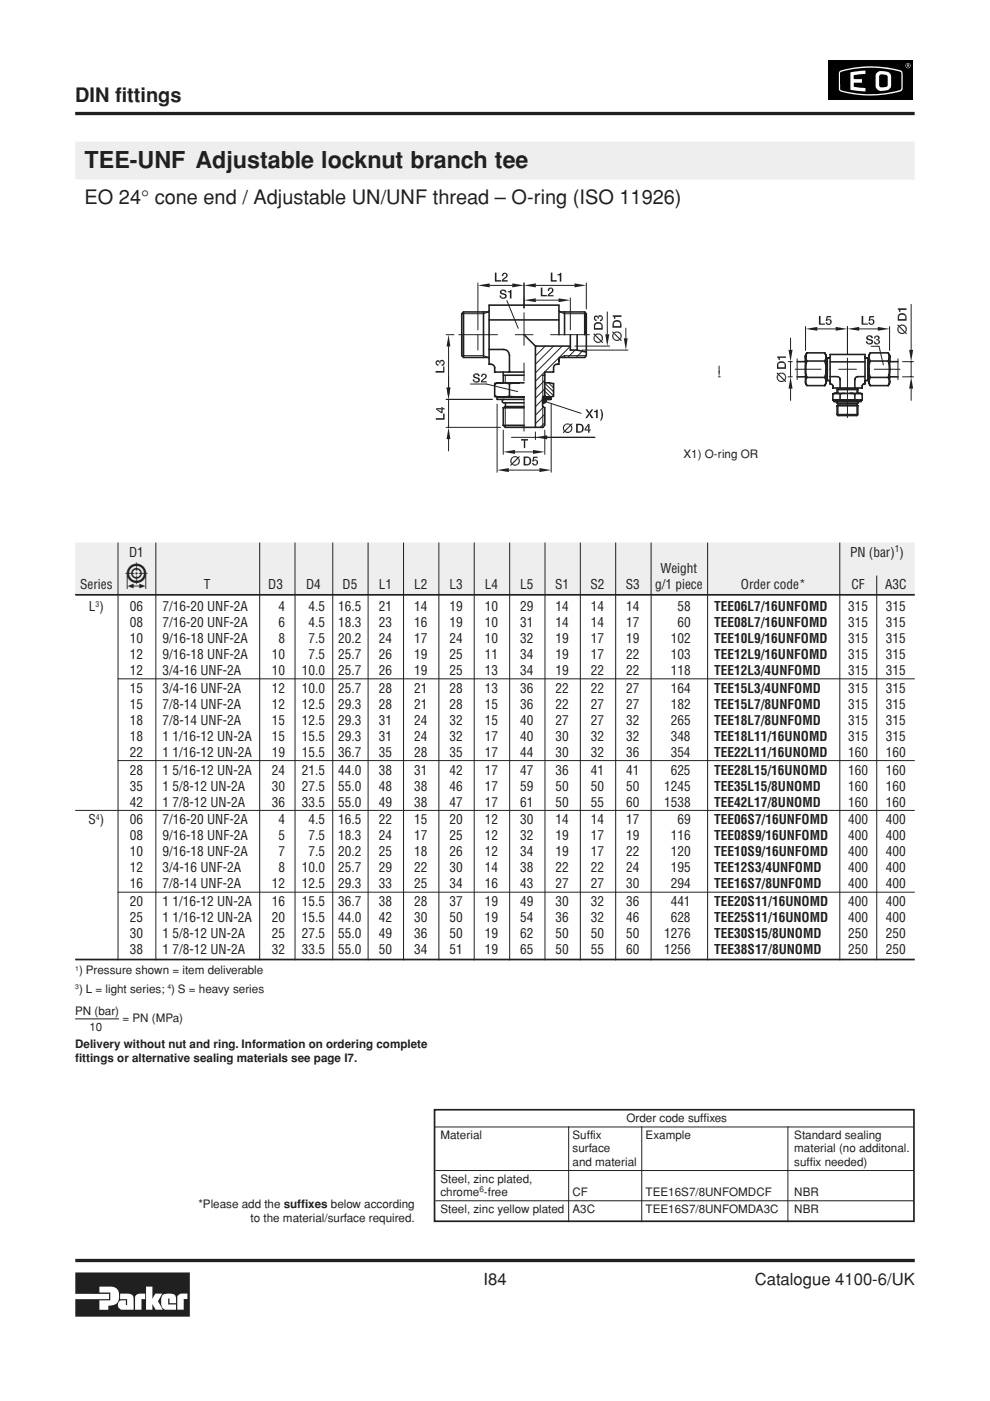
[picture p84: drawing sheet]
<svg xmlns="http://www.w3.org/2000/svg" width="210mm" height="297mm" viewBox="0 0 210 297" stroke-linecap="round" stroke-linejoin="round" font-family="sans-serif">
<defs><g id="words">
<text font-size="7.1" fill="#231f20" x="26.5" y="124.8">5</text>
<text font-size="4.9" fill="#231f20" x="17.9" y="35.6">TEE-UNF Adjustable locknut branch tee</text>
<g font-size="4.2" fill="#231f20">
<text x="15.9" y="21.6">DIN fittings</text>
<text x="17.9" y="43.3">EO 24° cone end / Adjustable UN/UNF thread – O-ring (ISO 11926)</text>
</g>
<g font-size="3.5" fill="#231f20">
<text x="102.5" y="272.4">I84</text>
<text x="160" y="272.4">Catalogue 4100-6/UK</text>
</g>
<g font-size="2.8" fill="#231f20">
<text x="27.4" y="118">D1</text>
<text x="180.3" y="118">PN (bar) )</text>
<text x="17" y="124.8">Series</text>
<text x="43.2" y="124.8">T</text>
<text x="56.9" y="124.8">D3</text>
<text x="64.9" y="124.8">D4</text>
<text x="72.6" y="124.8">D5</text>
<text x="80.3" y="124.8">L1</text>
<text x="87.8" y="124.8">L2</text>
<text x="95.3" y="124.8">L3</text>
<text x="102.8" y="124.8">L4</text>
<text x="110.3" y="124.8">L5</text>
<text x="117.7" y="124.8">S1</text>
<text x="125.2" y="124.8">S2</text>
<text x="132.7" y="124.8">S3</text>
<text x="138.9" y="124.8">g/1 piece</text>
<text x="140.1" y="121.4">Weight</text>
<text x="157.1" y="124.8">Order code*</text>
<text x="180.5" y="124.8">CF</text>
<text x="187.7" y="124.8">A3C</text>
<text x="18.9" y="129.6">L )</text>
<text x="27.5" y="129.6">06</text>
<text x="34.4" y="129.6">7/16-20 UNF-2A</text>
<text x="59" y="129.6">4</text>
<text x="65.4" y="129.6">4.5</text>
<text x="71.7" y="129.6">16.5</text>
<text x="80.3" y="129.6">21</text>
<text x="87.8" y="129.6">14</text>
<text x="95.3" y="129.6">19</text>
<text x="102.8" y="129.6">10</text>
<text x="110.3" y="129.6">29</text>
<text x="117.8" y="129.6">14</text>
<text x="125.3" y="129.6">14</text>
<text x="132.8" y="129.6">14</text>
<text x="143.6" y="129.6">58</text>
<text x="151.5" y="129.6">TEE06L7/16UNFOMD</text>
<text x="179.8" y="129.6">315</text>
<text x="187.8" y="129.6">315</text>
<text x="27.5" y="136.3">10</text>
<text x="27.5" y="132.9">08</text>
<text x="34.4" y="136.3">9/16-18 UNF-2A</text>
<text x="34.4" y="132.9">7/16-20 UNF-2A</text>
<text x="59" y="136.3">8</text>
<text x="59" y="132.9">6</text>
<text x="65.4" y="136.3">7.5</text>
<text x="65.4" y="132.9">4.5</text>
<text x="71.7" y="136.3">20.2</text>
<text x="71.7" y="132.9">18.3</text>
<text x="80.3" y="136.3">24</text>
<text x="80.3" y="132.9">23</text>
<text x="87.8" y="136.3">17</text>
<text x="87.8" y="132.9">16</text>
<text x="95.3" y="132.9">19</text>
<text x="95.3" y="136.3">24</text>
<text x="102.8" y="132.9">10</text>
<text x="102.8" y="136.3">10</text>
<text x="110.3" y="132.9">31</text>
<text x="110.3" y="136.3">32</text>
<text x="117.8" y="132.9">14</text>
<text x="117.8" y="136.3">19</text>
<text x="125.3" y="132.9">14</text>
<text x="125.3" y="136.3">17</text>
<text x="132.8" y="132.9">17</text>
<text x="132.8" y="136.3">19</text>
<text x="142.2" y="136.3">102</text>
<text x="143.6" y="132.9">60</text>
<text x="151.5" y="136.3">TEE10L9/16UNFOMD</text>
<text x="151.5" y="132.9">TEE08L7/16UNFOMD</text>
<text x="179.8" y="132.9">315</text>
<text x="179.8" y="136.3">315</text>
<text x="187.8" y="132.9">315</text>
<text x="187.8" y="136.3">315</text>
<text x="27.5" y="139.7">12</text>
<text x="27.5" y="143.1">12</text>
<text x="34.4" y="139.7">9/16-18 UNF-2A</text>
<text x="34.4" y="143.1">3/4-16 UNF-2A</text>
<text x="57.6" y="139.7">10</text>
<text x="57.6" y="143.1">10</text>
<text x="64" y="143.1">10.0</text>
<text x="65.4" y="139.7">7.5</text>
<text x="71.7" y="139.7">25.7</text>
<text x="71.7" y="143.1">25.7</text>
<text x="80.3" y="139.7">26</text>
<text x="80.3" y="143.1">26</text>
<text x="87.8" y="139.7">19</text>
<text x="87.8" y="143.1">19</text>
<text x="95.3" y="139.7">25</text>
<text x="95.3" y="143.1">25</text>
<text x="102.8" y="139.7">11</text>
<text x="102.8" y="143.1">13</text>
<text x="110.3" y="139.7">34</text>
<text x="110.3" y="143.1">34</text>
<text x="117.8" y="139.7">19</text>
<text x="117.8" y="143.1">19</text>
<text x="125.3" y="139.7">17</text>
<text x="125.3" y="143.1">22</text>
<text x="132.8" y="139.7">22</text>
<text x="132.8" y="143.1">22</text>
<text x="142.2" y="139.7">103</text>
<text x="142.2" y="143.1">118</text>
<text x="151.5" y="139.7">TEE12L9/16UNFOMD</text>
<text x="151.5" y="143.1">TEE12L3/4UNFOMD</text>
<text x="179.8" y="139.7">315</text>
<text x="179.8" y="143.1">315</text>
<text x="187.8" y="139.7">315</text>
<text x="187.8" y="143.1">315</text>
<text x="27.5" y="146.9">15</text>
<text x="34.4" y="146.9">3/4-16 UNF-2A</text>
<text x="57.6" y="146.9">12</text>
<text x="64" y="146.9">10.0</text>
<text x="71.7" y="146.9">25.7</text>
<text x="80.3" y="146.9">28</text>
<text x="87.8" y="146.9">21</text>
<text x="95.3" y="146.9">28</text>
<text x="102.8" y="146.9">13</text>
<text x="110.3" y="146.9">36</text>
<text x="117.8" y="146.9">22</text>
<text x="125.3" y="146.9">22</text>
<text x="132.8" y="146.9">27</text>
<text x="142.2" y="146.9">164</text>
<text x="151.5" y="146.9">TEE15L3/4UNFOMD</text>
<text x="179.8" y="146.9">315</text>
<text x="187.8" y="146.9">315</text>
<text x="27.5" y="153.7">18</text>
<text x="27.5" y="150.3">15</text>
<text x="34.4" y="153.7">7/8-14 UNF-2A</text>
<text x="34.4" y="150.3">7/8-14 UNF-2A</text>
<text x="57.6" y="153.7">15</text>
<text x="57.6" y="150.3">12</text>
<text x="64" y="153.7">12.5</text>
<text x="64" y="150.3">12.5</text>
<text x="71.7" y="153.7">29.3</text>
<text x="71.7" y="150.3">29.3</text>
<text x="80.3" y="153.7">31</text>
<text x="80.3" y="150.3">28</text>
<text x="87.8" y="153.7">24</text>
<text x="87.8" y="150.3">21</text>
<text x="95.3" y="153.7">32</text>
<text x="95.3" y="150.3">28</text>
<text x="102.8" y="153.7">15</text>
<text x="102.8" y="150.3">15</text>
<text x="110.3" y="153.7">40</text>
<text x="110.3" y="150.3">36</text>
<text x="117.8" y="153.7">27</text>
<text x="117.8" y="150.3">22</text>
<text x="125.3" y="153.7">27</text>
<text x="125.3" y="150.3">27</text>
<text x="132.8" y="153.7">32</text>
<text x="132.8" y="150.3">27</text>
<text x="142.2" y="153.7">265</text>
<text x="142.2" y="150.3">182</text>
<text x="151.5" y="153.7">TEE18L7/8UNFOMD</text>
<text x="151.5" y="150.3">TEE15L7/8UNFOMD</text>
<text x="179.8" y="153.7">315</text>
<text x="179.8" y="150.3">315</text>
<text x="187.8" y="153.7">315</text>
<text x="187.8" y="150.3">315</text>
<text x="27.5" y="157">18</text>
<text x="27.5" y="160.4">22</text>
<text x="34.4" y="157">1 1/16-12 UN-2A</text>
<text x="34.4" y="160.4">1 1/16-12 UN-2A</text>
<text x="57.6" y="157">15</text>
<text x="57.6" y="160.4">19</text>
<text x="64" y="157">15.5</text>
<text x="64" y="160.4">15.5</text>
<text x="71.7" y="157">29.3</text>
<text x="71.7" y="160.4">36.7</text>
<text x="80.3" y="157">31</text>
<text x="80.3" y="160.4">35</text>
<text x="87.8" y="157">24</text>
<text x="87.8" y="160.4">28</text>
<text x="95.3" y="157">32</text>
<text x="95.3" y="160.4">35</text>
<text x="102.8" y="157">17</text>
<text x="102.8" y="160.4">17</text>
<text x="110.3" y="157">40</text>
<text x="110.3" y="160.4">44</text>
<text x="117.8" y="157">30</text>
<text x="117.8" y="160.4">30</text>
<text x="125.3" y="157">32</text>
<text x="125.3" y="160.4">32</text>
<text x="132.8" y="157">32</text>
<text x="132.8" y="160.4">36</text>
<text x="142.2" y="157">348</text>
<text x="142.2" y="160.4">354</text>
<text x="151.5" y="157">TEE18L11/16UNOMD</text>
<text x="151.5" y="160.4">TEE22L11/16UNOMD</text>
<text x="179.8" y="157">315</text>
<text x="179.8" y="160.4">160</text>
<text x="187.8" y="157">315</text>
<text x="187.8" y="160.4">160</text>
<text x="27.5" y="167.6">35</text>
<text x="27.5" y="164.2">28</text>
<text x="34.4" y="167.6">1 5/8-12 UN-2A</text>
<text x="34.4" y="164.2">1 5/16-12 UN-2A</text>
<text x="57.6" y="167.6">30</text>
<text x="57.6" y="164.2">24</text>
<text x="64" y="167.6">27.5</text>
<text x="64" y="164.2">21.5</text>
<text x="71.7" y="167.6">55.0</text>
<text x="71.7" y="164.2">44.0</text>
<text x="80.3" y="167.6">48</text>
<text x="80.3" y="164.2">38</text>
<text x="87.8" y="167.6">38</text>
<text x="87.8" y="164.2">31</text>
<text x="95.3" y="167.6">46</text>
<text x="95.3" y="164.2">42</text>
<text x="102.8" y="167.6">17</text>
<text x="102.8" y="164.2">17</text>
<text x="110.3" y="167.6">59</text>
<text x="110.3" y="164.2">47</text>
<text x="117.8" y="167.6">50</text>
<text x="117.8" y="164.2">36</text>
<text x="125.3" y="167.6">50</text>
<text x="125.3" y="164.2">41</text>
<text x="132.8" y="167.6">50</text>
<text x="132.8" y="164.2">41</text>
<text x="140.8" y="167.6">1245</text>
<text x="142.2" y="164.2">625</text>
<text x="151.5" y="167.6">TEE35L15/8UNOMD</text>
<text x="151.5" y="164.2">TEE28L15/16UNOMD</text>
<text x="179.8" y="167.6">160</text>
<text x="179.8" y="164.2">160</text>
<text x="187.8" y="164.2">160</text>
<text x="187.8" y="167.6">160</text>
<text x="27.5" y="171">42</text>
<text x="34.4" y="171">1 7/8-12 UN-2A</text>
<text x="57.6" y="171">36</text>
<text x="64" y="171">33.5</text>
<text x="71.7" y="171">55.0</text>
<text x="80.3" y="171">49</text>
<text x="87.8" y="171">38</text>
<text x="95.3" y="171">47</text>
<text x="102.8" y="171">17</text>
<text x="110.3" y="171">61</text>
<text x="117.8" y="171">50</text>
<text x="125.3" y="171">55</text>
<text x="132.8" y="171">60</text>
<text x="140.8" y="171">1538</text>
<text x="151.5" y="171">TEE42L17/8UNOMD</text>
<text x="179.8" y="171">160</text>
<text x="187.8" y="171">160</text>
<text x="18.8" y="174.8">S )</text>
<text x="27.5" y="178.2">08</text>
<text x="27.5" y="174.8">06</text>
<text x="34.4" y="178.2">9/16-18 UNF-2A</text>
<text x="34.4" y="174.8">7/16-20 UNF-2A</text>
<text x="59" y="178.2">5</text>
<text x="59" y="174.8">4</text>
<text x="65.4" y="178.2">7.5</text>
<text x="65.4" y="174.8">4.5</text>
<text x="71.7" y="178.2">18.3</text>
<text x="71.7" y="174.8">16.5</text>
<text x="80.3" y="178.2">24</text>
<text x="80.3" y="174.8">22</text>
<text x="87.8" y="178.2">17</text>
<text x="87.8" y="174.8">15</text>
<text x="95.3" y="174.8">20</text>
<text x="95.3" y="178.2">25</text>
<text x="102.8" y="174.8">12</text>
<text x="102.8" y="178.2">12</text>
<text x="110.3" y="174.8">30</text>
<text x="110.3" y="178.2">32</text>
<text x="117.8" y="174.8">14</text>
<text x="117.8" y="178.2">19</text>
<text x="125.3" y="174.8">14</text>
<text x="125.3" y="178.2">17</text>
<text x="132.8" y="174.8">17</text>
<text x="132.8" y="178.2">19</text>
<text x="142.2" y="178.2">116</text>
<text x="143.6" y="174.8">69</text>
<text x="151.5" y="178.2">TEE08S9/16UNFOMD</text>
<text x="151.5" y="174.8">TEE06S7/16UNFOMD</text>
<text x="179.8" y="178.2">400</text>
<text x="179.8" y="174.8">400</text>
<text x="187.8" y="178.2">400</text>
<text x="187.8" y="174.8">400</text>
<text x="27.5" y="185">12</text>
<text x="27.5" y="181.6">10</text>
<text x="34.4" y="185">3/4-16 UNF-2A</text>
<text x="34.4" y="181.6">9/16-18 UNF-2A</text>
<text x="59" y="185">8</text>
<text x="59" y="181.6">7</text>
<text x="64" y="185">10.0</text>
<text x="65.4" y="181.6">7.5</text>
<text x="71.7" y="185">25.7</text>
<text x="71.7" y="181.6">20.2</text>
<text x="80.3" y="185">29</text>
<text x="80.3" y="181.6">25</text>
<text x="87.8" y="185">22</text>
<text x="87.8" y="181.6">18</text>
<text x="95.3" y="181.6">26</text>
<text x="95.3" y="185">30</text>
<text x="102.8" y="181.6">12</text>
<text x="102.8" y="185">14</text>
<text x="110.3" y="181.6">34</text>
<text x="110.3" y="185">38</text>
<text x="117.8" y="181.6">19</text>
<text x="117.8" y="185">22</text>
<text x="125.3" y="181.6">17</text>
<text x="125.3" y="185">22</text>
<text x="132.8" y="181.6">22</text>
<text x="132.8" y="185">24</text>
<text x="142.2" y="185">195</text>
<text x="142.2" y="181.6">120</text>
<text x="151.5" y="185">TEE12S3/4UNFOMD</text>
<text x="151.5" y="181.6">TEE10S9/16UNFOMD</text>
<text x="179.8" y="185">400</text>
<text x="179.8" y="181.6">400</text>
<text x="187.8" y="185">400</text>
<text x="187.8" y="181.6">400</text>
<text x="27.5" y="188.4">16</text>
<text x="34.4" y="188.4">7/8-14 UNF-2A</text>
<text x="57.6" y="188.4">12</text>
<text x="64" y="188.4">12.5</text>
<text x="71.7" y="188.4">29.3</text>
<text x="80.3" y="188.4">33</text>
<text x="87.8" y="188.4">25</text>
<text x="95.3" y="188.4">34</text>
<text x="102.8" y="188.4">16</text>
<text x="110.3" y="188.4">43</text>
<text x="117.8" y="188.4">27</text>
<text x="125.3" y="188.4">27</text>
<text x="132.8" y="188.4">30</text>
<text x="142.2" y="188.4">294</text>
<text x="151.5" y="188.4">TEE16S7/8UNFOMD</text>
<text x="179.8" y="188.4">400</text>
<text x="187.8" y="188.4">400</text>
<text x="27.5" y="195.5">25</text>
<text x="27.5" y="192.1">20</text>
<text x="34.4" y="195.5">1 1/16-12 UN-2A</text>
<text x="34.4" y="192.1">1 1/16-12 UN-2A</text>
<text x="57.6" y="195.5">20</text>
<text x="57.6" y="192.1">16</text>
<text x="64" y="195.5">15.5</text>
<text x="64" y="192.1">15.5</text>
<text x="71.7" y="195.5">44.0</text>
<text x="71.7" y="192.1">36.7</text>
<text x="80.3" y="195.5">42</text>
<text x="80.3" y="192.1">38</text>
<text x="87.8" y="195.5">30</text>
<text x="87.8" y="192.1">28</text>
<text x="95.3" y="195.5">50</text>
<text x="95.3" y="192.1">37</text>
<text x="102.8" y="195.5">19</text>
<text x="102.8" y="192.1">19</text>
<text x="110.3" y="195.5">54</text>
<text x="110.3" y="192.1">49</text>
<text x="117.8" y="195.5">36</text>
<text x="117.8" y="192.1">30</text>
<text x="125.3" y="195.5">32</text>
<text x="125.3" y="192.1">32</text>
<text x="132.8" y="195.5">46</text>
<text x="132.8" y="192.1">36</text>
<text x="142.2" y="195.5">628</text>
<text x="142.2" y="192.1">441</text>
<text x="151.5" y="195.5">TEE25S11/16UNOMD</text>
<text x="151.5" y="192.1">TEE20S11/16UNOMD</text>
<text x="179.8" y="195.5">400</text>
<text x="179.8" y="192.1">400</text>
<text x="187.8" y="192.1">400</text>
<text x="187.8" y="195.5">400</text>
<text x="27.5" y="198.9">30</text>
<text x="27.5" y="202.3">38</text>
<text x="34.4" y="198.9">1 5/8-12 UN-2A</text>
<text x="34.4" y="202.3">1 7/8-12 UN-2A</text>
<text x="57.6" y="198.9">25</text>
<text x="57.6" y="202.3">32</text>
<text x="64" y="198.9">27.5</text>
<text x="64" y="202.3">33.5</text>
<text x="71.7" y="198.9">55.0</text>
<text x="71.7" y="202.3">55.0</text>
<text x="80.3" y="198.9">49</text>
<text x="80.3" y="202.3">50</text>
<text x="87.8" y="198.9">36</text>
<text x="87.8" y="202.3">34</text>
<text x="95.3" y="198.9">50</text>
<text x="95.3" y="202.3">51</text>
<text x="102.8" y="198.9">19</text>
<text x="102.8" y="202.3">19</text>
<text x="110.3" y="198.9">62</text>
<text x="110.3" y="202.3">65</text>
<text x="117.8" y="198.9">50</text>
<text x="117.8" y="202.3">50</text>
<text x="125.3" y="198.9">50</text>
<text x="125.3" y="202.3">55</text>
<text x="132.8" y="198.9">50</text>
<text x="132.8" y="202.3">60</text>
<text x="140.8" y="198.9">1276</text>
<text x="140.8" y="202.3">1256</text>
<text x="151.5" y="198.9">TEE30S15/8UNOMD</text>
<text x="151.5" y="202.3">TEE38S17/8UNOMD</text>
<text x="179.8" y="198.9">250</text>
<text x="179.8" y="202.3">250</text>
<text x="187.8" y="198.9">250</text>
<text x="187.8" y="202.3">250</text>
</g>
<g font-size="2.5" fill="#231f20">
<text x="144.9" y="97">X1) O-ring OR</text>
<text x="16.8" y="206.6">) Pressure shown = item deliverable</text>
<text x="15.9" y="215.1">PN (bar)</text>
<text x="16.8" y="210.6">) L = light series; ) S = heavy series</text>
<text x="18.9" y="218.6">10</text>
<text x="26" y="216.6">= PN (MPa)</text>
<text x="15.9" y="222.1">Delivery without nut and ring. Information on ordering complete</text>
<text x="15.9" y="225.1">fittings or alternative sealing materials see page I7.</text>
<text x="132.8" y="237.9">Order code suffixes</text>
<text x="93.4" y="241.5">Material</text>
<text x="121.4" y="241.5">Suffix</text>
<text x="121.4" y="244.3">surface</text>
<text x="136.9" y="241.5">Example</text>
<text x="168.4" y="241.5">Standard sealing</text>
<text x="168.4" y="244.3">material (no additonal.</text>
<text x="93.4" y="250.8">Steel, zinc plated,</text>
<text x="121.4" y="247.2">and material</text>
<text x="168.4" y="247.2">suffix needed)</text>
<text x="42.1" y="256.1">*Please add the suffixes below according</text>
<text x="93.4" y="257.1">Steel, zinc yellow plated A3C</text>
<text x="93.4" y="253.6">chrome -free</text>
<text x="121.4" y="253.6">CF</text>
<text x="136.9" y="253.6">TEE16S7/8UNFOMDCF</text>
<text x="136.9" y="257.1">TEE16S7/8UNFOMDA3C</text>
<text x="168.4" y="257.1">NBR</text>
<text x="168.4" y="253.6">NBR</text>
<text x="53.1" y="259.1">to the material/surface required.</text>
</g>
<text font-size="2" fill="#231f20" x="189.7" y="117.1">1</text>
<g font-size="1.7" fill="#231f20">
<text x="20.3" y="128.6">3</text>
<text x="20.3" y="173.9">4</text>
<text x="101.6" y="252.7">6</text>
</g>
<g font-size="1.4" fill="#231f20">
<text x="15.9" y="205.8">1</text>
<text x="15.9" y="209.8">3</text>
<text x="35.5" y="209.8">4</text>
</g>
</g></defs>
<path d="M-.1 11.1h1.1" fill="none" stroke="#000" stroke-width=".21"/>
<path d="M0 9.6h3v3h-3z" fill="#fff"/>
<path d="M-.1 285.9h1.1" fill="none" stroke="#000" stroke-width=".21"/>
<g fill="#fff">
<path d="M0 284.5h4v3h-4z"/>
<path d="M0 288.5h5.9v7h-5.9z"/>
</g>
<path d="M175.7 12.9h17.9v8.3h-17.9z" fill="#000"/>
<circle cx="192.5" cy="13.9" r=".54" fill="#fff"/>
<circle cx="192.5" cy="13.9" r=".46" fill="#000"/>
<path d="M192.3 13.7l.5 .1v.4l-.4-.2-.1 .2z" fill="#fff"/>
<path d="M192.4 13.8l.3 .1h-.3z" fill="#000"/>
<path d="M178.1 15.1a21.9 21.9 0 0 1 13.1 0l.2 .7-.1 3.3a6.5 6.5 0 0 1-3.5 .9 20.9 20.9 0 0 1-9.8-.8l-.1-.3v-3.5z" fill="#fff"/>
<path d="M178.2 15.3a22 22 0 0 1 12.8 0l.1 .3-.1 3.3a19.8 19.8 0 0 1-8.9 .9h-.6a7.4 7.4 0 0 1-3.4-.9z" fill="#000"/>
<g fill="#fff">
<path d="M180.3 15.3l3.2-.3v.7l-2.5 .3v.8h1.8v.7h-1.8v.9l2.5 .3v.7l-3.2-.4z"/>
<path d="M185.9 15.5a2.43 2.43 0 0 1 2.9 .2l.1 .5-.1 2.4a2.34 2.34 0 0 1-2.9 .2l-.3-.5v-2.3z"/>
</g>
<path d="M186.5 15.9l.5-.1a1 1 0 0 1 1.2 .5v1.7a1.21 1.21 0 0 1-1.6 .4l-.2-.3z" fill="#000"/>
<path d="M16 269.8h24.3v9.4h-24.3v-3.8h7.1v-1.1h-7.1z" fill="#231f20"/>
<g fill="#fff">
<path d="M21.1 272.8h1.9a1.81 1.81 0 0 1 2.3 2.1 1.85 1.85 0 0 1-2.3 1.9v.9h-1.9v-2h2.3v-1.7h-2.3z"/>
<path d="M31 272.8h1.3v2.6l.6-1.1h1.5l-.9 1.6 1 1.8h-1.5l-.7-1.2v1.2h-1.3z"/>
<path d="M34.4 274.6a2.3 2.3 0 0 1 2.8 .2l.1 1.5h-1.4v-1h-.2v1.3h1.6v1.1l-2.5-.1a2.51 2.51 0 0 1-.4-3z"/>
<path d="M28.8 274.7l.8-.4h1.2v1.1h-.8v2.3h-1.4v-2.7z"/>
<path d="M25.5 274.3a3.5 3.5 0 0 1 2.7 .5l.1 2.9h-2.5a1.07 1.07 0 0 1-.7-1.4 1.07 1.07 0 0 1 1.4-.6h.2v1h.3v-1.3h-1.5z"/>
<path d="M37.7 274.7l.8-.4h1.2v1.1h-.7l-.1 2.3h-1.3v-2.7z"/>
</g>
<path d="M15.9 24.1h178M16 267.3h178" fill="none" stroke="#231f20" stroke-width=".7" stroke-linecap="butt"/>
<g fill="none" stroke="#231f20" stroke-width=".21">
<path d="M168.6 78.3h5.5M169 76.1v4.4M175.9 75.9l-.7 .2M177.8 78.3h3.8M179.7 75.9v12.6M183.5 75.9l.7 .2M185.4 78.3h5.4M190.4 76.1v4.4M191.4 79.9h2.3M191.4 76.7h2.3M193.2 64.5v9.7M193.2 76.7v3.2"/>
<path d="M175.2 80.5l.7 .2M177.7 82.6v.8M177.7 85.9v2.2M181.7 82.6v.8M181.7 85.9v2.2M184.2 80.5l-.7 .2M193.2 82.4v2.5"/>
</g>
<g fill="none" stroke="#231f20" stroke-width=".34">
<path d="M169 79.9h1.8M170.8 78.3v.9l.3 .8a1.42 1.42 0 0 0 0 1.8l-.3-.5zM171.1 74.8a1.42 1.42 0 0 0 0 1.8M171.1 76.6l-.3 .8v.9v-3v1.4h-1.8M171.1 74.8h3.8M171.1 76.6h3.8M171.1 74.8l-.3 .5M174.9 76.6a5.2 5.2 0 0 1 0 3.4M174.9 74.8a1.42 1.42 0 0 1 0 1.8M174.9 74.8l.3 .5v6l-.3 .5M175.4 75.9v4.8M176 79.9h1.5l.6 .2v2.2"/>
<path d="M176 75.2h7.4v6.2a.45 .45 0 0 0-.6 .4v.5h-6.2v-.5a.45 .45 0 0 0-.6-.4zM176 75.7l-.1 .2h-.7M176 76.7h7.4M183.4 79.9h-1.6l-.5 .2-.1 2.2M183.4 75.7l.8 .2M184 75.9v4.8M184.5 74.8a1.42 1.42 0 0 0 0 1.8M184.5 76.6a5.2 5.2 0 0 0 0 3.4M184.5 74.8h3.8M184.5 76.6h3.8M184.5 74.8l-.3 .5v6l.3 .5M188.3 74.8a1.42 1.42 0 0 1 0 1.8"/>
<path d="M188.3 76.6l.3 .8v.9v-3v1.4h1.8M188.3 74.8l.3 .5M188.6 79.9h1.8M171.1 80h3.8M171.1 81.8h3.8M174.9 80a1.42 1.42 0 0 1 0 1.8M175.2 80.7h.7l.1 .1M176 80.8v.3v-.3M176 81.4h.2M176.6 83.5v1.3M177.5 86v1.9h4.4M177.5 82.3v1.1"/>
<path d="M177.5 86h4.4M177.5 82.6h4.4M177.6 85.1l-.2 .2 .2 .2h4.2l.2-.2-.2-.2M177.7 85.5v.4l-.2 .1M177.7 85.9h4M178.1 83.5h-1.5h6.2M178.1 84.8l1.6 .1h-2M179.2 83.4l-1.1 .1v1.3M180.2 83.4l1 .1M181.2 84.8l-1.5 .1h2M181.2 83.5h1.6M181.2 83.5v1.3h1.6"/>
<path d="M181.7 85.5v.4l.2 .1M181.9 86v1.9l-.2 .2h-4l-.2-.2M181.9 82.3v1.1M182.8 83.5v1.3l-3.1 .1h2.9v.2h-5.8v-.2h2.9l-3.1-.1h1.5M183.4 80.8v.3v-.3M184.2 80.7l-.8 .1M184.5 80a1.42 1.42 0 0 0 0 1.8M184.5 80h3.8M184.5 81.8h3.8M188.3 80l.3-.8v-.9v3l-.3 .5M188.3 80a1.42 1.42 0 0 1 0 1.8"/>
</g>
<g fill="#231f20">
<path d="M193.2 79.9l.4 2.5h-.8z"/>
<path d="M192.8 74.2h.8l-.4 2.5z"/>
<path d="M192 69.2l.3 .3v.6l-.3 .4z" fill-rule="evenodd"/>
<path d="M190.8 68.9l.3-.1 .7 .1 .2 .3v.6l-.3-.7h-.6l-.3 .1z" fill-rule="evenodd"/>
<path d="M190.5 69.8l.4 .7 .5 .1 .3-.1a.37 .37 0 0 1-.2 .3 .37 .37 0 0 1-.3 0l-.7-.3z" fill-rule="evenodd"/>
<path d="M190.5 69.2v1.3l-.2-.5v-.4z" fill-rule="evenodd"/>
<path d="M190.2 68.9l.2-.1 .2 .2 .2-.1v.3l1.1 1.1 .1-.4v-.7v1.3l.3 .2-.2 .2-.2-.3-.2 .1v-.2l-1.1-1.1-.1 .3v.8v-1.3z" fill-rule="evenodd"/>
<path d="M190.6 66.6l.5-.2 .8 .2 .1 1.1-.2-.8-.3-.2-.7 .1-.2 .6z" fill-rule="evenodd"/>
<path d="M190.5 66.6l.1 1.1h1.4v-1.1l.2 .5v.9h-1.9v-1.1z" fill-rule="evenodd"/>
<path d="M190.3 65.4h1.9v.3h-1.3v.5h-.2z" fill-rule="evenodd"/>
</g>
<path d="M179.7 69.2v6M182.2 69.7h3.9M188.6 69.2v5.1" fill="none" stroke="#231f20" stroke-width=".21"/>
<g fill="#231f20">
<path d="M179.7 69.7l2.5-.4v.8z"/>
<path d="M186.1 69.3l2.5 .4-2.5 .4z"/>
<path d="M182.7 67h.3v1.6h1v.2h-1.3z" fill-rule="evenodd"/>
<path d="M184.1 68.3h.3l.2 .3 .7 .1-.7 .2-.4-.3z" fill-rule="evenodd"/>
<path d="M184.8 67.9h.6l-.1 .8-.5-.1 .3-.2-.1-.4z" fill-rule="evenodd"/>
<path d="M184.5 67.7l.5-.1 .2 .2z" fill-rule="evenodd"/>
<path d="M184.3 67h1v.3h-.7l-.1 .4 .8 .1-1.1 .2z" fill-rule="evenodd"/>
</g>
<path d="M170.8 69.2v5.1M173.3 69.7h3.9M179.7 69.2v6" fill="none" stroke="#231f20" stroke-width=".21"/>
<g fill="#231f20">
<path d="M170.8 69.7l2.5-.4v.8z"/>
<path d="M177.2 69.3l2.5 .4-2.5 .4z"/>
<path d="M173.6 67h.4v1.6h.9v.2h-1.3z" fill-rule="evenodd"/>
<path d="M175.1 68.3h.3l.1 .3 .7 .1-.4 .2-.4-.1z" fill-rule="evenodd"/>
<path d="M175.7 67.9l.5-.1 .1 .3-.1 .6-.5-.1a.38 .38 0 0 0 .3-.4 .38 .38 0 0 0-.3-.3z" fill-rule="evenodd"/>
<path d="M175.4 67.7l.5-.1 .3 .2z" fill-rule="evenodd"/>
<path d="M175.3 67h.9v.3h-.7l-.1 .4 .8 .1-1.1 .2z" fill-rule="evenodd"/>
</g>
<path d="M186.4 73.4l.9 4" fill="none" stroke="#231f20" stroke-width=".21"/>
<g fill="#231f20">
<path d="M183.6 72.4h.3l.1 .3 .4 .1h-.7z" fill-rule="evenodd"/>
<path d="M183.7 71.3h.6a.3 .3 0 0 0-.3 .4 .3 .3 0 0 0 .5 .2l.6 .4v.4l-.5 .3h-.5l-.4-.2h.8a.31 .31 0 0 0 .3-.4 .31 .31 0 0 0-.4-.2l-.7-.3z" fill-rule="evenodd"/>
<path d="M183.8 71.3a.76 .76 0 0 1 1.3 .4h-.4l-.2-.4z" fill-rule="evenodd"/>
<path d="M185.3 72.4h.3l.2 .4h.7l-.4 .2h-.5z" fill-rule="evenodd"/>
<path d="M185.9 72.1l.6 .1 .1 .4-.1 .2h-.6l.3-.2 .1-.2z" fill-rule="evenodd"/>
<path d="M185.8 71.9h.6l-.2 .1 .3 .1h-.7z" fill-rule="evenodd"/>
<path d="M185.4 71.3l.5 .1-.3 .1v.3h-.3z" fill-rule="evenodd"/>
<path d="M185.4 71.3a.63 .63 0 0 1 1.1 .2l-.1 .4h-.5l.3-.2-.1-.3z" fill-rule="evenodd"/>
</g>
<path d="M167.1 79.9h.9M167.1 76.7h.9M167.6 71.7v2.5M167.6 76.7v3.2M184.7 73.4h1.7M167.6 82.4v2.5" fill="none" stroke="#231f20" stroke-width=".21"/>
<g fill="#231f20">
<path d="M167.6 79.9l.4 2.5h-.8z"/>
<path d="M167.2 74.2h.8l-.4 2.5z"/>
<path d="M166.5 79.3l.2 .5-.2 .8z" fill-rule="evenodd"/>
<path d="M165.2 79.1l.7-.1 .4 .2 .2 .1-.1 .7v-.4l-.3-.3-.6-.1-.3 .2z" fill-rule="evenodd"/>
<path d="M164.9 80a.76 .76 0 0 0 .4 .7 .76 .76 0 0 0 .8-.1v.4l-.9-.1-.3-.3z" fill-rule="evenodd"/>
<path d="M164.9 79.4v1.2l-.2-.5z" fill-rule="evenodd"/>
<path d="M164.7 79.1l.1-.1 .2 .2 .2-.1v.3l1.1 1 .2-1.1v1.3l.2 .3-.1 .1-.3-.2-.1 .1-.1-.3-1-1-.2 .2v.8v-1.2z" fill-rule="evenodd"/>
<path d="M165 76.8l.4-.2 .9 .1v1.2v-.6l-.1-.3h-1l-.2 .5z" fill-rule="evenodd"/>
<path d="M164.9 76.9l.1-.1v1.1h1.3l.1-1.1 .2 .6v.8h-1.9v-.9z" fill-rule="evenodd"/>
<path d="M164.8 75.6h1.8v.3h-1.3v.4h-.2z" fill-rule="evenodd"/>
</g>
<path d="M152.3 79.9h.4M152.5 77.6v1.1" fill="none" stroke="#231f20" stroke-width=".21"/>
<g fill="#231f20">
<path d="M152.7 78.7l-.2 1.2-.2-.8z"/>
<path d="M152.3 78.7h.4l-.4 .4z"/>
</g>
<path d="M107.1 79.6v1.6M111.1 66.3v6.9M111.1 77v3.7M115.1 79.6v4.6M107.1 86.2v4.4M111.1 84.5v6.9M115.5 83.8l.4 .4M115.5 82.9l1.2 1.2" fill="none" stroke="#231f20" stroke-width=".21"/>
<g fill="none" stroke="#231f20" stroke-width=".34">
<path d="M106.7 78.9v2.3M113.5 73.4v17.2M115.5 78.9v5M104.9 81.3a7.3 7.3 0 0 1 3.1 0M104.9 84l1.5 .2 1.6-.2M104.9 81.3v2.7l.9 .2h5.3h-5.7v.5h5.7M106.7 86.5v3.7M106.7 90.2l.4 .4h8M106.7 90.2h4.4M106.7 86.5h4.4M106.8 84.7l-.4 .4 .4 .3h4.3M107.2 85.4v.7l-.5 .4"/>
<path d="M107.2 86.2h3.9M108 84l3.1 .2h-3.9M108 81.3v2.7M110 81.2l-2 .1M111.1 81.2h-5.3l-.9 .1M115.5 81.2h1M115.6 84.2h.9"/>
<circle cx="115.4" cy="85" r=".35"/>
</g>
<g fill="#231f20">
<path d="M115 84.9l.4-.2-.2 .7z"/>
<path d="M115.4 84.7l.2 .7h-.4z"/>
<path d="M115.4 84.7l.4 .2-.2 .5z"/>
</g>
<g fill="none" stroke="#231f20" stroke-width=".34">
<path d="M98.3 75.8v-9.7l-.4 .4v8.9l.4 .4h5.2l.2 .2M102.5 66.1v9.7M103.7 77.2a.9 .9 0 0 1 1.2 .8v.9h6.2M103.7 74.1h3.1a1.23 1.23 0 0 1 1.2 1.2v3.6M103.7 65.9l-.2 .2h-5.2M103.7 67.8h14.8M103.7 77.2h.4M106.7 79.6h4.4M111.1 71l2.4 2.4h7.4M115.1 79.6h.4M118.5 65.9l.3 .2h5.2M118.5 71v-6.3h-14.8v12.5"/>
<path d="M118.5 76v.5M119.7 66.1v4.9M119.7 75.4v.4M120.9 71v3.2h1.5v-3.2M122.3 74.2l2 .4M124 71v-4.9l.3 .4v8.9l-.3 .4h-5.4l-.1 1.4a.85 .85 0 0 0-1.1 .8v.9h-1.9M115 85.4h.4M115.1 84.2h1.8v.5h-1.9h1.7M115.3 84.2v.5M115.4 84l.2 .2M115.5 83.9l-.5 .4v1.8l.5 .4v3.7l-.4 .4M115.6 81.2l-.1 .1"/>
<path d="M116.5 81.2l.9 .1v2.7l-.9 .2"/>
</g>
<g fill="none" stroke="#231f20" stroke-width=".21">
<path d="M97.3 71h8.2M98 75.4h4.5l1.1 .4M101.3 71v3.2M103.6 66.1l-1.1 .4h-4.5M109.2 71h3.8M113.8 73.4l-.3 .2M115.6 73.4l-2.1 2.1M116.7 71h8.3M117.4 73.4l-3.9 3.8M117.4 78.8l-.2 .1M118.7 66.1l1 .4h4.5M119.2 73.4l-5.7 5.6"/>
<path d="M120.9 73.4l-7.4 7.4M121.9 74.2l-1.5 1.6M123.3 74.2h9.9M123.5 74.4l-1.3 1.4M124.2 75.4h-4.5l-1 .4M132.7 69.6v2.1M115 84.7l-1.5 1.5M115.1 86.2v4.4M115.3 86.3l-1.8 1.7M115.3 84.4l.3 .3M115.4 84.2l.5 .5M115.5 82.1l1.9 1.8"/>
<path d="M115.5 81.3l1.9 1.8M115.5 83.9v.2M115.5 80.6l-2 2M115.5 82.4l-2 2M115.5 87.8l-2 2M115.5 89.6l-1 1M115.7 84.2l.5 .5M116.1 84.2l.5 .5M116.3 81.2l1.1 1M116.4 84.2l.5 .4M116.8 84.2l.1 .1M117.3 81.3h.1"/>
</g>
<g fill="#231f20">
<path d="M132.3 71.7h.8l-.4 2.5z"/>
<path d="M131.6 70.6l.2 .4v.5l-.2 .4z" fill-rule="evenodd"/>
<path d="M130.3 70.4l.2-.1 .8 .1 .3 .2v.7l-.1-.5-.3-.2-.5-.1-.4 .2z" fill-rule="evenodd"/>
<path d="M130 71.3a.77 .77 0 0 0 .4 .7 .77 .77 0 0 0 .9-.1l-.1 .3-.9-.1-.3-.2z" fill-rule="evenodd"/>
<path d="M130 70.7v1.2l-.2-.3v-.6z" fill-rule="evenodd"/>
<path d="M129.8 70.4l.1-.2 .3 .3 .1-.1v.3l1.1 1 .2-.4v-.7v1.3l.2 .2-.1 .2-.3-.2h-.1v-.2l-1.1-1.1-.2 .3v.8v-1.2z" fill-rule="evenodd"/>
<path d="M130.1 68.1l.4-.2 .9 .1 .1 1.1v-.5l-.2-.3h-1l-.1 .5z" fill-rule="evenodd"/>
<path d="M130.1 68.1l.1 1h1.3v-1l.3 .5v.9h-1.9v-.9z" fill-rule="evenodd"/>
<path d="M129.9 66.9h1.9v.3h-1.3v.4h-.3z" fill-rule="evenodd"/>
</g>
<path d="M121.9 73.4h7.4M128.8 66.1v4.8" fill="none" stroke="#231f20" stroke-width=".21"/>
<g fill="#231f20">
<path d="M128.3 70.9h.9l-.4 2.5z"/>
<path d="M127.6 71l.2 .4v.5l-.2 .4z" fill-rule="evenodd"/>
<path d="M126.4 70.8h.9l.3 .2v.7l-.3-.7-.6-.1-.3 .2z" fill-rule="evenodd"/>
<path d="M126 71.7l.2 .4 .2 .3 .5 .1 .4-.2v.3l-.7 .1-.4-.2z" fill-rule="evenodd"/>
<path d="M126 71.2v-.1v1.2l-.2-.4z" fill-rule="evenodd"/>
<path d="M126 70.7l.2 .2 .1-.1 .1 .3 1 1 .2-.2v-.9v1.3l.3 .3-.2 .1-.3-.2-.1 .1v-.3l-1.1-1-.2 .3v.7v-1.2l-.2-.3z" fill-rule="evenodd"/>
<path d="M126.1 68.5l.5-.2 .9 .2v1.1v-.6l-.4-.4-.7 .1-.2 .5z" fill-rule="evenodd"/>
<path d="M126.1 68.5l.1 1.1h1.3v-1.1l.3 .4v1h-1.9v-1.1z" fill-rule="evenodd"/>
<path d="M127.6 66.9l.2 .4v.4l-.3 .3-.3 .1v-.3l.4-.2z" fill-rule="evenodd"/>
<path d="M126.9 66.9h.6l.1 .5-.1-.2-.4-.1-.2 .4z" fill-rule="evenodd"/>
<path d="M126.7 67l.1 .2 .1-.3v.7h-.2z" fill-rule="evenodd"/>
<path d="M126.2 67.5l.1 .2 .2 .1v.3l-.4-.1z" fill-rule="evenodd"/>
<path d="M126 67.1l.2-.2 .5 .1v.5l-.1-.3-.4 .1-.1 .7-.2-.3z" fill-rule="evenodd"/>
</g>
<path d="M101.3 60v9.9M111.1 60v5.3M103.8 60.5h4.8" fill="none" stroke="#231f20" stroke-width=".21"/>
<g fill="#231f20">
<path d="M108.6 60.1l2.5 .4-2.5 .4z"/>
<path d="M101.3 60.5l2.5-.4v.8z"/>
<path d="M104.9 57.8h.4v1.6h.9v.3h-1.3z" fill-rule="evenodd"/>
<path d="M107 58h.5a.82 .82 0 0 1-.6 1.2l-.2 .2h.9v.3h-1.2a1.31 1.31 0 0 1 .8-1l.1-.5z" fill-rule="evenodd"/>
<path d="M106.6 58l.5-.2 .4 .2h-.5l-.3 .5h-.3z" fill-rule="evenodd"/>
<path d="M105.9 62.7h.3l.2 .3 .3 .1h-.7z" fill-rule="evenodd"/>
<path d="M106 61.7l.7-.1a.3 .3 0 0 0-.3 .4 .3 .3 0 0 0 .4 .2l.6 .4v.4l-.4 .3h-.6l-.4-.2h.8a.32 .32 0 0 0 .3-.4 .32 .32 0 0 0-.4-.2l-.6-.3z" fill-rule="evenodd"/>
<path d="M106.1 61.6l.3-.2h.6l.4 .6h-.4l-.1-.3z" fill-rule="evenodd"/>
<path d="M107.7 61.8l.7-.3v1.8h-.3v-1.3h-.4z" fill-rule="evenodd"/>
</g>
<path d="M111.1 63.2v2.1M113.6 63.6h4.8M120.9 63.2v6.7" fill="none" stroke="#231f20" stroke-width=".21"/>
<g fill="#231f20">
<path d="M118.4 63.3l2.5 .3-2.5 .5z"/>
<path d="M111.1 63.6l2.5-.3v.8z"/>
<path d="M114.7 61h.3v1.5h.9v.3h-1.2z" fill-rule="evenodd"/>
<path d="M116.7 61.2h.5a.78 .78 0 0 1-.5 1.1l-.3 .3h1v.2h-1.3l.1-.4 .8-.7v-.4z" fill-rule="evenodd"/>
<path d="M116.3 61.2l.3-.2 .6 .1-.6 .1-.2 .5h-.3z" fill-rule="evenodd"/>
</g>
<path d="M111.1 60v5.3M124.3 60v5.5M113.6 60.5h8.2" fill="none" stroke="#231f20" stroke-width=".21"/>
<g fill="#231f20">
<path d="M121.8 60.1l2.5 .4-2.5 .4z"/>
<path d="M111.1 60.5l2.5-.4v.8z"/>
<path d="M116.8 57.8h.3v1.6h.9v.3h-1.2z" fill-rule="evenodd"/>
<path d="M118.2 58.1l.8-.3v1.9h-.3v-1.3h-.5z" fill-rule="evenodd"/>
</g>
<path d="M107.5 63.7l2.4 5.9M105.4 85.7v14.4M107.9 99.7h6.5M116.9 85.7v14.4" fill="none" stroke="#231f20" stroke-width=".21"/>
<g fill="#231f20">
<path d="M105.4 99.7l2.5-.5v.9z"/>
<path d="M114.4 99.2l2.5 .5-2.5 .4z"/>
<path d="M108.6 98.5h1.2l-.4 .2z" fill-rule="evenodd"/>
<path d="M109.8 97.3l.3-.1 .1 .4-.1 .7-.3 .2h-.6l.3-.1 .4-.3z" fill-rule="evenodd"/>
<path d="M108.5 97h.7l-.6 .2-.2 .4 .2 .6h-.3l-.1-.6z" fill-rule="evenodd"/>
<path d="M108.6 97a.98 .98 0 0 1 1.2-.1z" fill-rule="evenodd"/>
<path d="M108.6 97l1.2-.1 .3-.2 .1 .1-.2 .3 .1 .1-.3 .1-1.1 1.1 1.1 .1h-1.2l-.3 .3-.2-.2 .3-.2-.1-.2h.3l1.1-1.1z" fill-rule="evenodd"/>
<path d="M111.7 97.1h.8l.1 .8-.2 .5h-1h.6l.3-.5-.1-.7z" fill-rule="evenodd"/>
<path d="M111 96.8h.9l.5 .2-1 .1v1.3l1 .1-.3 .2h-1.1z" fill-rule="evenodd"/>
<path d="M112.8 98.1h.3l.2 .3 .6 .1-.3 .2h-.4z" fill-rule="evenodd"/>
<path d="M113.4 97.7l.6-.1 .1 .7-.2 .2-.5-.1 .4-.1-.1-.5z" fill-rule="evenodd"/>
<path d="M113.2 97.6l.2-.2 .5 .2z" fill-rule="evenodd"/>
<path d="M113.1 96.8h.9v.3h-.7l-.1 .5h.8l-1.2 .2z" fill-rule="evenodd"/>
</g>
<path d="M106.7 91.2v5.1M109.2 95.8h3.8M115.5 91.2v5.1" fill="none" stroke="#231f20" stroke-width=".21"/>
<g fill="#231f20">
<path d="M106.7 95.8l2.5-.4v.8z"/>
<path d="M113 95.4l2.5 .4-2.5 .4z"/>
<path d="M110.5 93.1h1.5v.3h-.6v1.6h-.3v-1.6h-.6z" fill-rule="evenodd"/>
</g>
<path d="M108.4 92.7h17.7h-10.1M113.5 91.6v1.6" fill="none" stroke="#231f20" stroke-width=".21"/>
<g fill="#231f20">
<path d="M113.5 92.7l2.5-.4v.8z"/>
<path d="M119.7 91.6h1.3l-.5 .2h-.4z" fill-rule="evenodd"/>
<path d="M121 90.3h.3v.7l-.3 .6-.7-.1h.3a.73 .73 0 0 0 .4-1.1z" fill-rule="evenodd"/>
<path d="M119.7 90h.6l-.3 .1-.4 .4v.4l.1 .3-.2 .1-.1-.8z" fill-rule="evenodd"/>
<path d="M119.8 89.9a1.01 1.01 0 0 1 1.2 .1h-1.3z" fill-rule="evenodd"/>
<path d="M119.7 90h1.3l.2-.2 .2 .1-.3 .2 .1 .2h-.2l-1.1 1.1 1.1 .2h-1.3l-.3 .2-.1-.1 .3-.3-.1-.1 .2-.1 1.1-1-.3-.2z" fill-rule="evenodd"/>
<path d="M122.8 90.1h.7l.1 .1 .2 .8-.2 .5h-1.1h.5l.4-.4-.1-.8z" fill-rule="evenodd"/>
<path d="M122.2 89.8h.8l.5 .3h-1v1.4h1.1l-.1 .1-1.3 .1z" fill-rule="evenodd"/>
<path d="M124.7 89.9h.3l-.9 1.2h1.1v.2h-.2v.4h-.3v-.4h-.8v-.3z" fill-rule="evenodd"/>
<path d="M125 89.9v1.2h-.9h.6v-.8z" fill-rule="evenodd"/>
</g>
<path d="M95.1 79.7v2.5M94.6 84.7h9.8M94.6 90.6h11.6M95.1 84.7v5.9M95.1 93.1v2.5" fill="none" stroke="#231f20" stroke-width=".21"/>
<g fill="#231f20">
<path d="M94.7 82.2h.8l-.4 2.5z"/>
<path d="M95.1 90.6l.4 2.5h-.8z"/>
<path d="M92.4 88.7h1.6v-1h.3v1.3h-1.9z" fill-rule="evenodd"/>
<path d="M92.4 86.5l1.2 .8v-1h.2v.2h.5v.3h-.5v.8h-.3l-1.1-.8z" fill-rule="evenodd"/>
<path d="M92.4 86.5h1.2v.8v-.5h-.8z" fill-rule="evenodd"/>
</g>
<path d="M94.6 71h1.6M95.1 73.5v8.7M94.6 84.7h9.8" fill="none" stroke="#231f20" stroke-width=".21"/>
<g fill="#231f20">
<path d="M95.1 71l.4 2.5h-.8z"/>
<path d="M94.7 82.2h.8l-.4 2.5z"/>
<path d="M92.4 78.7h1.6v-1h.2v1.3h-1.8z" fill-rule="evenodd"/>
<path d="M94 76.4l.3 .4-.1 .5-.6 .3v-.3l.4-.2z" fill-rule="evenodd"/>
<path d="M93.4 76.4h.6v.5l-.1-.3h-.3l-.2 .4z" fill-rule="evenodd"/>
<path d="M93.2 76.5v.1l.2-.2v.7h-.2z" fill-rule="evenodd"/>
<path d="M92.6 76.9l.1 .3 .3 .1v.3l-.4-.2z" fill-rule="evenodd"/>
<path d="M92.6 76.4l.6 .1v.5l-.2-.3-.4 .1v.6a.64 .64 0 0 1 0-1z" fill-rule="evenodd"/>
</g>
<path d="M103.1 81.4l6.7 1.6M115.4 85.1l7.8 2.5" fill="none" stroke="#231f20" stroke-width=".21"/>
<g fill="#231f20">
<path d="M100.2 80.4h.4l.1 .4 .3 .1h-.6z" fill-rule="evenodd"/>
<path d="M100.4 79.4h.6l-.3 .2v.2l.8 .3 .3 .6-.6 .4h-.4l-.4-.2h.7l.3-.2a.47 .47 0 0 0-.6-.5l-.4-.2z" fill-rule="evenodd"/>
<path d="M100.5 79.3l.9-.1 .3 .6h-.3l-.3-.4h-.7z" fill-rule="evenodd"/>
<path d="M102.6 79.5l.5-.1 .1 .5-.9 .9h.9v.3h-1.2v-.4l.9-.8v-.3z" fill-rule="evenodd"/>
<path d="M102.1 79.4l.7-.2 .3 .2-.6 .1-.2 .4h-.3z" fill-rule="evenodd"/>
</g>
<path d="M99.8 81.4h3.3" fill="none" stroke="#231f20" stroke-width=".21"/>
<g fill="#231f20">
<path d="M124.8 87.7l.1 .2-.4 .8h-.4z"/>
<path d="M124.1 86.8h.4l.4 .6-.1 .3z"/>
<path d="M125.4 86.8h.4l-.6 .9 .6 1h-.4l-.6-1z" fill-rule="evenodd"/>
<path d="M126 87.1l.7-.3v1.9h-.3v-1.3h-.4z" fill-rule="evenodd"/>
<path d="M127.2 86.8l.4 .1 .3 1-.4 1.3h-.3l.3-.8v-.9z" fill-rule="evenodd"/>
</g>
<path d="M15.9 120.6h178.1" fill="none" stroke="#eeeeef" stroke-width="11.1" stroke-linecap="butt"/>
<path d="M15.9 126.1h178.1M15.9 203.4h178.1M92.1 235.3h101.7v23.6h-101.7z" fill="none" stroke="#231f20" stroke-width=".36"/>
<g fill="none" stroke="#231f20" stroke-width=".21">
<path d="M25 115v88.6M33 115v88.6M55.1 115v88.6M62.6 115v88.6M70.6 115v88.6M78 115v88.6M85.6 115v88.6M93.1 115v88.6M100.5 115v88.6M108.1 115v88.6M115.6 115v88.6M123 115v88.6"/>
<path d="M130.5 115v88.6M138.1 115v88.6M150 115v88.6M178.1 115v88.6M185.9 122v81.6M24.9 143.9h169.1M15.9 171.8h178.1M24.9 161.3h169.1M24.9 189.2h169.1M15.9 216h9.4M92.3 238.9h101.3M120.6 238.8v20.3"/>
<path d="M136.1 238.8v20.3M167.1 238.8v20.3M92.3 248.2h101.3M92.3 254.6h101.3"/>
</g>
<path d="M15.9 34.1h178.1" fill="none" stroke="#eeeeef" stroke-width="8" stroke-linecap="butt"/>
<use href="#words"/>
</svg>
